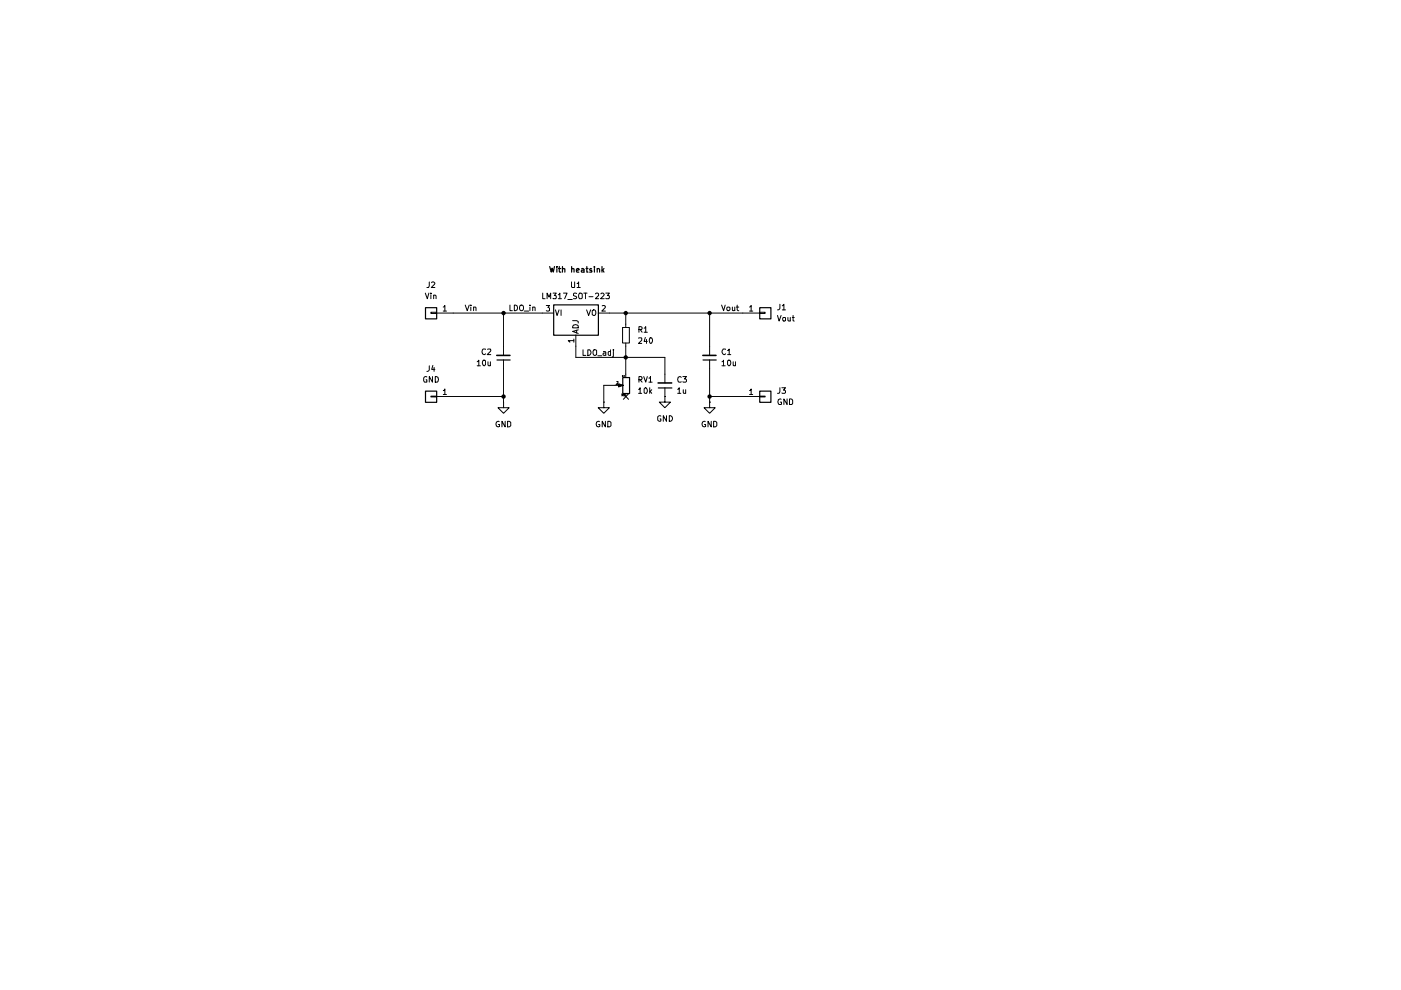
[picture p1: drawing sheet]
<svg xmlns="http://www.w3.org/2000/svg" width="297mm" height="210mm" viewBox="0 0 297 210" stroke-linecap="round" stroke-linejoin="round" font-family="sans-serif">
<g fill="none" stroke="#000" stroke-width=".21">
<path d="M91 59.8v.8l-.2 .4h-.3M91.5 59.9l.4-.1 .3 .3-.8 .9h.8M121.2 59.8v1l.1 .2 .5-.1v-1.1M90.2 62.1l.4 1.2 .3-1.2M90.5 79.9l-.3-.1-.4 .4v.6l.2 .2h.5v-.5h-.2M91 77.6v.8l-.2 .3h-.3M91.4 66.2h1.1v.3h-1.1zM91.4 62.1v.2M91.4 62.6v.7M91.7 79.8v1.2l-.7-1.2v1.2M91.8 77.5l-.3 .8h.7M91.9 62.7l.4-.1 .2 .1v.6"/>
<path d="M91.9 62.6v.7M92 77.9v.8M92.3 79.8a.66 .66 0 0 1 .6 .5 .66 .66 0 0 1-.2 .7h-.4zM92.5 66.4h24.8M94 65.1l.3-.3v1.2M94 66h.7M98.6 64.7l.5 1.2 .4-1.2M99.8 64.7v.1M99.8 65.1v.8M100.4 65.2l.4-.1 .1 .8M100.4 65.1v.8M101.2 76.7l.3-.3v1.2"/>
<path d="M101.2 77.6h.7M102.4 76.4h.4l.2 .1v.8l-.3 .3a.71 .71 0 0 1-.3-1.2zM103 74.1l-.6-.1a.67 .67 0 0 0-.2 .7 .67 .67 0 0 0 .5 .5l.3-.2M103.4 74.1l.6-.1 .1 .3-.8 .9h.8M103.5 76.7v.7l.1 .2 .4-.2M104 76.7v.9M106.8 66.4v9M106.8 76.3v9M108.1 64.7v1.2h.5M109.1 64.7l.5 .2 .1 .3-.1 .5-.3 .2h-.2zM110.2 64.9l.3-.2a.6 .6 0 0 1 .5 .6 .6 .6 0 0 1-.5 .6l-.3-.5zM111.2 66h.9"/>
<path d="M112.4 64.7v.1M112.4 65.1v.8M112.9 65.2l.5-.1 .1 .8M112.9 65.1v.8M115.1 62.1v1.2h.5M115.8 64.8h.7l-.3 .4 .3 .2v.5h-.7M116 63.3v-1.2l.4 .9 .4-.9v1.2M117.3 62.1h.6l-.4 .6h.4v.1v.5l-.6-.1M117.8 65.7l.3 1.2 .4-1.2M118.4 62.5h.1l.2-.4v1.2M118.4 63.3h.6M119 65.7v1.2"/>
<path d="M119.5 62.1h.7l-.5 1.2M120.4 63.5h.9M121.4 68h.9l.3 .2v.3M121.6 68.9h.8l.2 .2v.4h-1.2zM121.7 72.2h-1.2l.3 .4M121.7 71.9v.7M122.1 71v4.8h18.9v5.4M122.3 62.2l-.5-.1-.2 .2v.4l.7 .3-.2 .3h-.5M122.3 70v.6M122.3 60.1h.2l.2-.3v1.2M122.3 61h.7M122.6 69.9l-1.2 .4 1.2 .4"/>
<path d="M122.9 62.1l.5 .2v.9l-.1 .1h-.4a.86 .86 0 0 1 0-1.2zM123.6 74.2v1.2h.6M123.8 62.1h.7M124.1 62.1v1.2M124.4 65.7l.4 1.2 .4-1.2M124.6 74.2h.5a.66 .66 0 0 1 .2 .7 .66 .66 0 0 1-.7 .5zM124.9 62.9h.8M125.6 65.9l.5-.2a.65 .65 0 0 1 .2 .7 .65 .65 0 0 1-.5 .5l-.2-.2zM125.9 74.2h.4l.2 .1v.9l-.5 .2a.86 .86 0 0 1-.1-1.2zM126.2 62.3l.2-.2h.3l.2 .2v.4l-.7 .6h.7M126.7 75.4h.9M126.8 66.4h34.2"/>
<path d="M127.4 62.3l.4-.2 .3 .4-.8 .8h.8M127.7 64.9l.4-.1 .3 .3-.8 .9h.8M127.9 74.6l.4-.1 .1 .2v.7M128.4 74.8h-.4l-.2 .2 .2 .4 .4-.1M128.4 62.1h.8l-.4 .6h.3l.1 .1-.1 .5-.7-.1M129.5 74.6l-.4-.1-.2 .2v.5l.2 .2 .4-.1M129.5 74.2v1.2M130 74.5v1l-.2 .2M130 74.2v.1M132 69.4h1.4v3.3h-1.4zM132.5 79.7h-.6l.1 .2M132.5 79.5v.4"/>
<path d="M132.7 66.4v3M132.7 72.7v7.2M135.4 71.7h.7v.4l-.7 .7h.7M135.5 69.8h.6v-.5h-.6v1.1M135.7 69.8l.4 .6M136.5 79.8l.4 1.2 .3-1.2M136.6 69.6l.3-.3v1.1M136.6 70.4h.6M136.8 71.5l-.2 .9h.6M137.1 72v.8M137.8 71.7v-.1a.6 .6 0 0 1 .6 .5 .6 .6 0 0 1-.2 .6l-.3 .1-.1-.2zM144.8 79.8h.7l-.4 .5 .4 .2v.4l-.1 .1-.6-.1"/>
<path d="M150.5 66.4v9M150.5 76.3v9M153 64.7l.4 1.2 .4-1.2M153.1 76.7l.3-.3v1.2M153.1 77.6h.7M153.8 74.1l-.5-.1a.67 .67 0 0 0-.2 .7 .67 .67 0 0 0 .5 .5l.2-.2M154.1 65.3l.2-.2h.3l.2 .2-.1 .5h-.5zM154.3 76.5l.1-.1a.6 .6 0 0 1 .6 .4 .6 .6 0 0 1-.2 .7l-.3 .1-.2-.3zM154.3 74.3l.3-.3v1.2M154.3 75.2h.6M155.3 65.1v.7h.5M155.4 76.7v.8l.4 .1 .2-.2"/>
<path d="M155.8 65.1v.8M156 76.7v.9M156.1 65.1h.5M156.3 64.7v1l.3 .2M158.9 65.1l.4-.3v1.2M158.9 66h.7M161 66.2h1.2v.3h-1.2zM164.8 66.9l.4 1.2 .4-1.2M165.4 64.5v.9l-.2 .2-.4 .1M165.9 64.9l.3-.4v1.2M165.9 65.7h.6M166 67.3l.5 .1v.6h-.5z"/>
<path d="M167 67.3v.6l.2 .2 .4-.1M167.6 67.3v.8M168 67.3h.4M168.1 66.9v1.1l.3 .1M91.4 84h1.1v.2h-1.1zM92.5 84.1h14.3M94 82.8h.1l.2-.3v1.2M94 83.7h.7M105.8 89.4l-.2-.1a.61 .61 0 0 0-.4 .6 .61 .61 0 0 0 .5 .6l.2-.1v-.4h-.2M106.8 85.3v1.1h1.1l-1.1 1.2-1.2-1.2h1.2M106.8 85.3h.1M107.1 89.3v1.2l-.7-1.2v1.2"/>
<path d="M107.6 89.3h.3l.4 .3v.7l-.4 .2h-.3zM127.1 89.4l-.3-.1a.61 .61 0 0 0-.4 .6 .61 .61 0 0 0 .5 .6l.3-.1v-.4h-.3M128 85.3v1.1h1.2l-1.2 1.2-1.2-1.2h1.2M128 85.3h.1M128.4 89.3v1.2l-.7-1.2v1.2M128.9 89.3h.3l.3 .3v.7l-.3 .2h-.3zM130.7 80.9h.3v.3l-.3 .3h.3M131.1 81.4l1.1 .3-1.1 .3zM131.2 81.7h-3.2v3.6M131.9 84v-.4l.2 .3v-.2l.3-.1v.4M132.2 83.5l1.1 1.2M132.7 83.5v.6"/>
<path d="M133.3 83.5l-1.1 1.2M135.4 82.5h.2l.1-.3v1.2M135.4 83.4h.7M135.5 80.5l.6-.1v-.5l-.6-.1v1.2M135.7 80.5l.4 .5M136.6 82.5l.2-.3a.71 .71 0 0 1 .3 1.2h-.4l-.1-.2zM137.6 80.2h.2l.1-.4v1.2M137.6 81h.7M137.8 82.2v1.2M137.8 83l.4 .4M138.2 82.6l-.4 .5M140.1 88.2a.45 .45 0 0 0-.7 .2v.7a.45 .45 0 0 0 .7 .1v-.4h-.1"/>
<path d="M141 84.1v1.2h1.2l-1.2 1.1-1.2-1.1h1.2M141 84.1h.1M141 82.2v1.9M141.3 88.1v1.2l-.7-1.2v1.2M141.9 88.1a.6 .6 0 0 1 .7 .6 .6 .6 0 0 1-.7 .6zM143.7 82.5l.3-.3v1.2M143.7 83.4h.7M144.4 80l-.2-.2a.67 .67 0 0 0-.5 .6 .67 .67 0 0 0 .2 .6l.5-.1M144.9 82.6v.8l.5-.1M145.4 82.6v.8M149.5 89.4l-.2-.1a.61 .61 0 0 0-.5 .6 .61 .61 0 0 0 .6 .6l.2-.1v-.4h-.2M150.5 85.3v1.1h1.1l-1.1 1.2-1.2-1.2h1.2"/>
<path d="M150.5 85.3h.1M150.5 84.1h10.5M150.8 89.3v1.2l-.7-1.2v1.2M151.3 89.3h.3l.4 .3v.7l-.4 .2h-.3zM158.9 82.8h.2l.2-.3v1.2M158.9 83.7h.7M161 84h1.2v.2h-1.2zM165.4 82.2v.9l-.2 .3h-.4M165.6 84.7l-.1-.1a.66 .66 0 0 0-.6 .5 .66 .66 0 0 0 .3 .7l.5-.1v-.4h-.3M165.8 82.2h.7l-.4 .5 .4 .2v.3l-.1 .2-.6-.1M166.9 84.6v1.2l-.7-1.2v1.2M167.4 84.6l.5 .1 .2 .2v.6l-.2 .3h-.5z"/>
</g>
<g fill="none" stroke="#000" stroke-width=".25">
<path d="M116.5 56.5l.4 1.2 .2-.8 .2 .8 .3-1.2M118.1 56.5v.2M118.1 56.9v.8M118.4 56.9h.5M118.6 56.5v1l.1 .2h.2M119.3 57h.5v.7M119.3 56.5v1.2M121.2 57h.5v.7M121.2 56.5v1.2M122.2 57.4l.6-.2-.2-.3-.4 .2v.4l.1 .2h.4M123.3 57l.4-.1 .1 .2v.6h-.5l-.1-.3 .2-.1 .4-.1M124.2 56.9h.5"/>
<path d="M124.4 56.5v1.2h.3M125.4 57l-.2-.1-.2 .2 .2 .3h.2v.3h-.4M126 56.5v.2M126 56.9v.8M126.6 57l.4-.1 .1 .2v.6M126.6 56.9v.8M127.6 56.5v1.2M127.8 57.3l.3 .4M128.1 56.9l-.5 .5M90.2 65.2h2.4v2.4h-2.4zM105.4 76.3h2.8M117.4 64.6h9.5v6.5h-9.5z"/>
<path d="M149.1 76.3h2.7M161.1 65.2h2.3v2.4h-2.3zM90.2 82.9h2.4v2.4h-2.4zM132 80.1h1.5v3.3h-1.5zM139.6 82.3h2.9M161.1 82.9h2.3v2.4h-2.3z"/>
</g>
<path d="M105.3 75.4h2.8M149 75.4h2.8M139.5 81.2h2.9" fill="none" stroke="#000" stroke-width=".34"/>
<g fill="#000">
<path d="M131.1 81.4l1.1 .3-1.1 .3z"/>
<circle cx="106.8" cy="66.4" r=".47"/>
<circle cx="132.7" cy="66.4" r=".47"/>
<circle cx="132.7" cy="75.8" r=".47"/>
<circle cx="150.5" cy="66.4" r=".47"/>
<circle cx="106.8" cy="84.1" r=".47"/>
<circle cx="150.5" cy="84.1" r=".47"/>
</g>
</svg>
